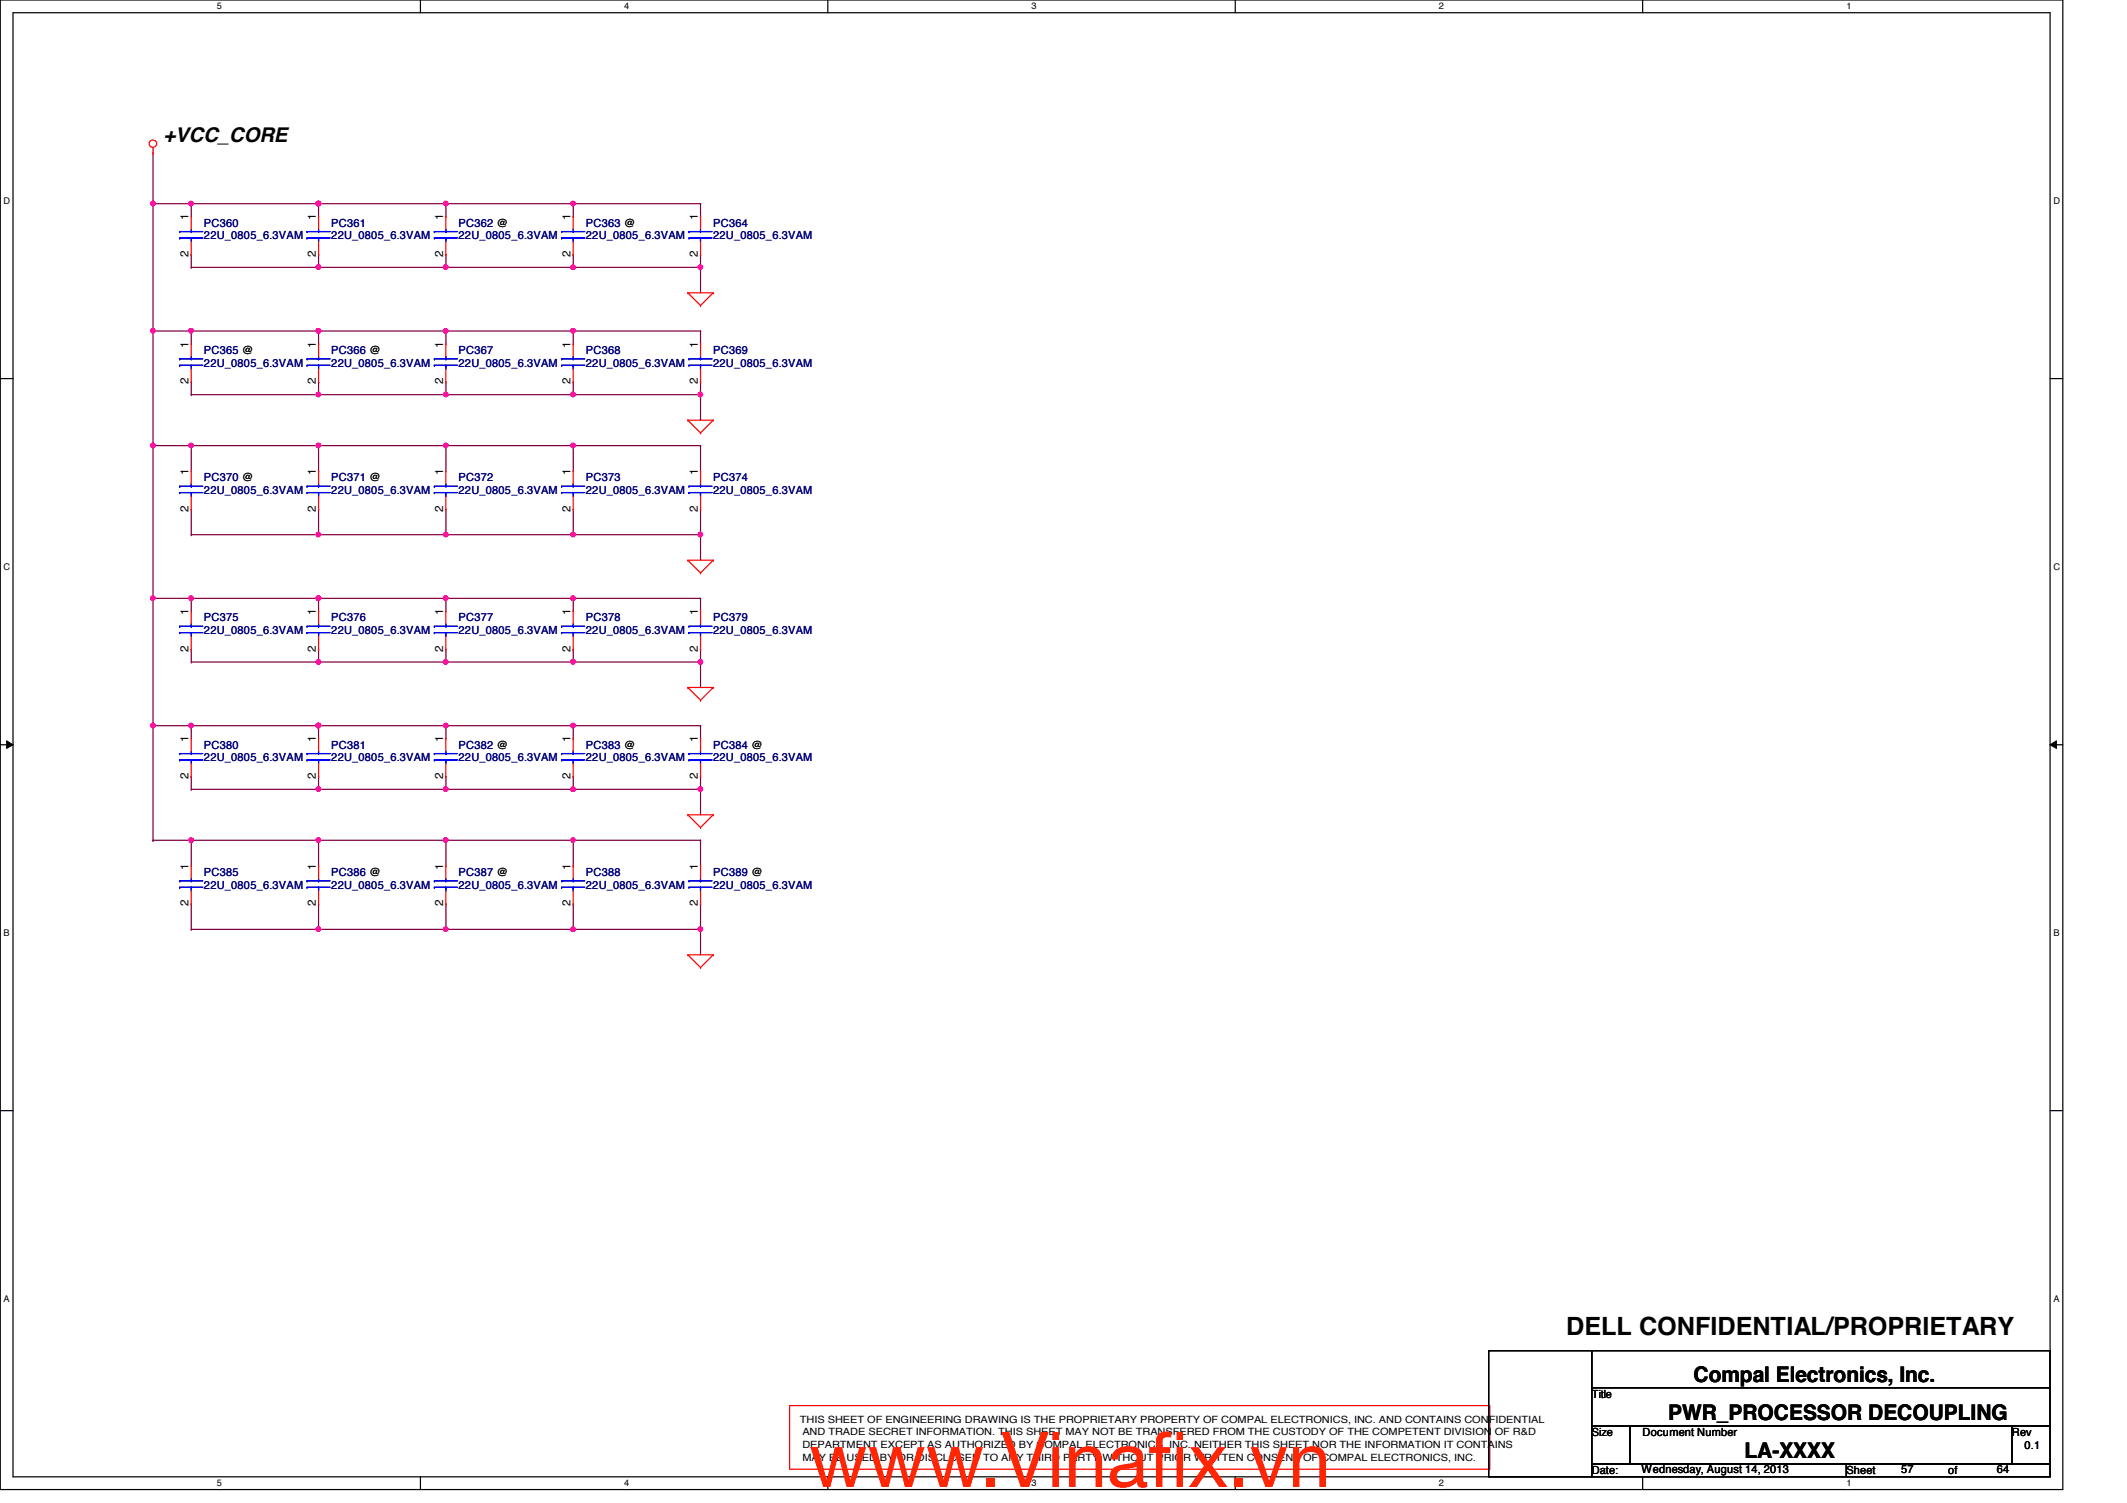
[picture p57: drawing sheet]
<svg xmlns="http://www.w3.org/2000/svg" width="297mm" height="210mm" viewBox="0 0 297 210" stroke-linecap="round" stroke-linejoin="round" font-family="sans-serif">
<defs><g id="words">
<g font-size="10.6" fill="#ff2600">
<text x="113" y="207.7">www.Vinaf</text>
<text x="160.4" y="207.7">ix.vn</text>
</g>
<text font-size="3.5" x="218.7" y="186.4">DELL CONFIDENTIAL/PROPRIETARY</text>
<g font-size="3">
<text x="236.5" y="193">Compal Electronics, Inc.</text>
<text x="233" y="198.3">PWR_PROCESSOR DECOUPLING</text>
<text x="243.6" y="203.7">LA-XXXX</text>
</g>
<text font-size="2.8" x="22.8" y="19.8">+VCC_CORE</text>
<g font-size="1.6">
<text x="26.3" y="35.9" transform="rotate(-90 26.3 35.9)">2</text>
<text x="26.3" y="30.8" transform="rotate(-90 26.3 30.8)">1</text>
<text x="44.1" y="35.9" transform="rotate(-90 44.1 35.9)">2</text>
<text x="44.1" y="30.8" transform="rotate(-90 44.1 30.8)">1</text>
<text x="61.9" y="35.9" transform="rotate(-90 61.9 35.9)">2</text>
<text x="61.9" y="30.8" transform="rotate(-90 61.9 30.8)">1</text>
<text x="79.7" y="35.9" transform="rotate(-90 79.7 35.9)">2</text>
<text x="79.7" y="30.8" transform="rotate(-90 79.7 30.8)">1</text>
<text x="97.4" y="35.9" transform="rotate(-90 97.4 35.9)">2</text>
<text x="97.4" y="30.8" transform="rotate(-90 97.4 30.8)">1</text>
<text x="26.3" y="53.7" transform="rotate(-90 26.3 53.7)">2</text>
<text x="26.3" y="48.6" transform="rotate(-90 26.3 48.6)">1</text>
<text x="44.1" y="53.7" transform="rotate(-90 44.1 53.7)">2</text>
<text x="44.1" y="48.6" transform="rotate(-90 44.1 48.6)">1</text>
<text x="61.9" y="53.7" transform="rotate(-90 61.9 53.7)">2</text>
<text x="61.9" y="48.6" transform="rotate(-90 61.9 48.6)">1</text>
<text x="79.7" y="53.7" transform="rotate(-90 79.7 53.7)">2</text>
<text x="79.7" y="48.6" transform="rotate(-90 79.7 48.6)">1</text>
<text x="97.4" y="53.7" transform="rotate(-90 97.4 53.7)">2</text>
<text x="97.4" y="48.6" transform="rotate(-90 97.4 48.6)">1</text>
<text x="26.3" y="71.5" transform="rotate(-90 26.3 71.5)">2</text>
<text x="26.3" y="66.3" transform="rotate(-90 26.3 66.3)">1</text>
<text x="44.1" y="71.5" transform="rotate(-90 44.1 71.5)">2</text>
<text x="44.1" y="66.3" transform="rotate(-90 44.1 66.3)">1</text>
<text x="61.9" y="71.5" transform="rotate(-90 61.9 71.5)">2</text>
<text x="61.9" y="66.3" transform="rotate(-90 61.9 66.3)">1</text>
<text x="79.7" y="71.5" transform="rotate(-90 79.7 71.5)">2</text>
<text x="79.7" y="66.3" transform="rotate(-90 79.7 66.3)">1</text>
<text x="97.4" y="71.5" transform="rotate(-90 97.4 71.5)">2</text>
<text x="97.4" y="66.3" transform="rotate(-90 97.4 66.3)">1</text>
<text x="26.3" y="85.9" transform="rotate(-90 26.3 85.9)">1</text>
<text x="44.1" y="85.9" transform="rotate(-90 44.1 85.9)">1</text>
<text x="61.9" y="85.9" transform="rotate(-90 61.9 85.9)">1</text>
<text x="79.7" y="85.9" transform="rotate(-90 79.7 85.9)">1</text>
<text x="97.4" y="85.9" transform="rotate(-90 97.4 85.9)">1</text>
<text x="26.3" y="91" transform="rotate(-90 26.3 91)">2</text>
<text x="44.1" y="91" transform="rotate(-90 44.1 91)">2</text>
<text x="61.9" y="91" transform="rotate(-90 61.9 91)">2</text>
<text x="79.7" y="91" transform="rotate(-90 79.7 91)">2</text>
<text x="97.4" y="91" transform="rotate(-90 97.4 91)">2</text>
<text x="26.3" y="103.7" transform="rotate(-90 26.3 103.7)">1</text>
<text x="44.1" y="103.7" transform="rotate(-90 44.1 103.7)">1</text>
<text x="61.9" y="103.7" transform="rotate(-90 61.9 103.7)">1</text>
<text x="79.7" y="103.7" transform="rotate(-90 79.7 103.7)">1</text>
<text x="97.4" y="103.7" transform="rotate(-90 97.4 103.7)">1</text>
<text x="26.3" y="108.8" transform="rotate(-90 26.3 108.8)">2</text>
<text x="44.1" y="108.8" transform="rotate(-90 44.1 108.8)">2</text>
<text x="61.9" y="108.8" transform="rotate(-90 61.9 108.8)">2</text>
<text x="79.7" y="108.8" transform="rotate(-90 79.7 108.8)">2</text>
<text x="97.4" y="108.8" transform="rotate(-90 97.4 108.8)">2</text>
<text x="26.3" y="121.5" transform="rotate(-90 26.3 121.5)">1</text>
<text x="44.1" y="121.5" transform="rotate(-90 44.1 121.5)">1</text>
<text x="61.9" y="121.5" transform="rotate(-90 61.9 121.5)">1</text>
<text x="79.7" y="121.5" transform="rotate(-90 79.7 121.5)">1</text>
<text x="97.4" y="121.5" transform="rotate(-90 97.4 121.5)">1</text>
<text x="26.3" y="126.6" transform="rotate(-90 26.3 126.6)">2</text>
<text x="44.1" y="126.6" transform="rotate(-90 44.1 126.6)">2</text>
<text x="61.9" y="126.6" transform="rotate(-90 61.9 126.6)">2</text>
<text x="79.7" y="126.6" transform="rotate(-90 79.7 126.6)">2</text>
<text x="97.4" y="126.6" transform="rotate(-90 97.4 126.6)">2</text>
<text x="222.3" y="195.2">Title</text>
<text x="222.3" y="200.6">Size</text>
<text x="229.4" y="200.6">Document Number</text>
<text x="281" y="200.6">Rev</text>
<text x="282.7" y="202.4">0.1</text>
<text x="222.3" y="205.9">Date:</text>
<text x="229.2" y="205.7">Wednesday, August 14, 2013</text>
<text x="257.8" y="205.9">Sheet</text>
<text x="265.5" y="205.7">57</text>
<text x="272.1" y="205.9">of</text>
<text x="278.8" y="205.7">64</text>
</g>
<g font-size="1.6" fill="#000080">
<text x="28.5" y="31.7">PC360</text>
<text x="28.5" y="33.4">22U_0805_6.3VAM</text>
<text x="46.3" y="31.7">PC361</text>
<text x="46.3" y="33.4">22U_0805_6.3VAM</text>
<text x="64" y="31.7">PC362 @</text>
<text x="64" y="33.4">22U_0805_6.3VAM</text>
<text x="81.8" y="31.7">PC363 @</text>
<text x="81.8" y="33.4">22U_0805_6.3VAM</text>
<text x="99.6" y="31.7">PC364</text>
<text x="99.6" y="33.4">22U_0805_6.3VAM</text>
<text x="28.5" y="49.4">PC365 @</text>
<text x="28.5" y="51.2">22U_0805_6.3VAM</text>
<text x="46.3" y="49.4">PC366 @</text>
<text x="46.3" y="51.2">22U_0805_6.3VAM</text>
<text x="64" y="49.4">PC367</text>
<text x="64" y="51.2">22U_0805_6.3VAM</text>
<text x="81.8" y="49.4">PC368</text>
<text x="81.8" y="51.2">22U_0805_6.3VAM</text>
<text x="99.6" y="49.4">PC369</text>
<text x="99.6" y="51.2">22U_0805_6.3VAM</text>
<text x="28.5" y="67.2">PC370 @</text>
<text x="28.5" y="69">22U_0805_6.3VAM</text>
<text x="46.3" y="67.2">PC371 @</text>
<text x="46.3" y="69">22U_0805_6.3VAM</text>
<text x="64" y="67.2">PC372</text>
<text x="64" y="69">22U_0805_6.3VAM</text>
<text x="81.8" y="67.2">PC373</text>
<text x="81.8" y="69">22U_0805_6.3VAM</text>
<text x="99.6" y="67.2">PC374</text>
<text x="99.6" y="69">22U_0805_6.3VAM</text>
<text x="28.5" y="86.8">PC375</text>
<text x="28.5" y="88.6">22U_0805_6.3VAM</text>
<text x="46.3" y="86.8">PC376</text>
<text x="46.3" y="88.6">22U_0805_6.3VAM</text>
<text x="64" y="86.8">PC377</text>
<text x="64" y="88.6">22U_0805_6.3VAM</text>
<text x="81.8" y="86.8">PC378</text>
<text x="81.8" y="88.6">22U_0805_6.3VAM</text>
<text x="99.6" y="86.8">PC379</text>
<text x="99.6" y="88.6">22U_0805_6.3VAM</text>
<text x="28.5" y="104.6">PC380</text>
<text x="28.5" y="106.3">22U_0805_6.3VAM</text>
<text x="46.3" y="104.6">PC381</text>
<text x="46.3" y="106.3">22U_0805_6.3VAM</text>
<text x="64" y="104.6">PC382 @</text>
<text x="64" y="106.3">22U_0805_6.3VAM</text>
<text x="81.8" y="104.6">PC383 @</text>
<text x="81.8" y="106.3">22U_0805_6.3VAM</text>
<text x="99.6" y="104.6">PC384 @</text>
<text x="99.6" y="106.3">22U_0805_6.3VAM</text>
<text x="28.5" y="122.3">PC385</text>
<text x="28.5" y="124.1">22U_0805_6.3VAM</text>
<text x="46.3" y="122.3">PC386 @</text>
<text x="46.3" y="124.1">22U_0805_6.3VAM</text>
<text x="64" y="122.3">PC387 @</text>
<text x="64" y="124.1">22U_0805_6.3VAM</text>
<text x="81.8" y="122.3">PC388</text>
<text x="81.8" y="124.1">22U_0805_6.3VAM</text>
<text x="99.6" y="122.3">PC389 @</text>
<text x="99.6" y="124.1">22U_0805_6.3VAM</text>
</g>
<g font-size="1.4">
<text x="111.7" y="198.7">THIS SHEET OF ENGINEERING DRAWING IS THE PROPRIETARY PROPERTY OF COMPAL ELECTRONICS, INC. AND CONTAINS CONFIDENTIAL</text>
<text x="112.1" y="200.4">AND TRADE SECRET INFORMATION. THIS SHEET MAY NOT BE TRANSFERED FROM THE CUSTODY OF THE COMPETENT DIVISION OF R&amp;D</text>
<text x="112.1" y="202.2">DEPARTMENT EXCEPT AS AUTHORIZED BY COMPAL ELECTRONICS, INC. NEITHER THIS SHEET NOR THE INFORMATION IT CONTAINS</text>
<text x="112.1" y="204">MAY BE USED BY OR DISCLOSED TO ANY THIRD PARTY WITHOUT PRIOR WRITTEN CONSENT OF COMPAL ELECTRONICS, INC.</text>
</g>
<g font-size="1.3">
<text x="30.3" y="1.3">5</text>
<text x="87.2" y="1.3">4</text>
<text x="144.1" y="1.3">3</text>
<text x="201" y="1.3">2</text>
<text x="257.8" y="1.3">1</text>
<text x=".5" y="28.4">D</text>
<text x="286.8" y="28.4">D</text>
<text x=".5" y="79.5">C</text>
<text x="286.8" y="79.5">C</text>
<text x=".5" y="130.7">B</text>
<text x="286.8" y="130.7">B</text>
<text x=".5" y="181.8">A</text>
<text x="286.8" y="181.8">A</text>
<text x="30.3" y="207.6">5</text>
<text x="87.2" y="207.6">4</text>
<text x="144.1" y="207.6">3</text>
<text x="201" y="207.6">2</text>
<text x="257.8" y="207.6">1</text>
</g>
</g></defs>
<path d="M0 0h288.1v208h-288.1zM1.8 1.8h284.5v204.4h-284.5z" fill="none" stroke="#000" stroke-width=".17"/>
<g fill="#fff">
<path d="M30.3 .2h.6v1.4h-.6z"/>
<path d="M30.3 206.4h.6v1.4h-.6z"/>
</g>
<path d="M58.7 0v1.8M58.7 206.2v1.8" fill="none" stroke="#000" stroke-width=".17"/>
<g fill="#fff">
<path d="M87.2 .2h.6v1.4h-.6z"/>
<path d="M87.2 206.4h.6v1.4h-.6z"/>
</g>
<path d="M115.6 0v1.8M115.6 206.2v1.8" fill="none" stroke="#000" stroke-width=".17"/>
<g fill="#fff">
<path d="M144.1 .2h.6v1.4h-.6z"/>
<path d="M144.1 206.4h.6v1.4h-.6z"/>
</g>
<path d="M172.5 0v1.8M172.5 206.2v1.8" fill="none" stroke="#000" stroke-width=".17"/>
<g fill="#fff">
<path d="M201 .2h.6v1.4h-.6z"/>
<path d="M201 206.4h.6v1.4h-.6z"/>
</g>
<path d="M229.4 0v1.8M229.4 206.2v1.8" fill="none" stroke="#000" stroke-width=".17"/>
<g fill="#fff">
<path d="M257.8 .2h.7v1.4h-.7z"/>
<path d="M257.8 206.4h.7v1.4h-.7z"/>
<path d="M.5 27.3h.9v1.4h-.9z"/>
<path d="M286.8 27.3h.9v1.4h-.9z"/>
<path d="M.5 78.4h.9v1.4h-.9z"/>
<path d="M286.8 78.4h.9v1.4h-.9z"/>
</g>
<path d="M0 52.9h1.8M286.3 52.9h1.8" fill="none" stroke="#000" stroke-width=".17"/>
<g fill="#fff">
<path d="M.5 129.5h.8v1.4h-.8z"/>
<path d="M286.8 129.5h.8v1.4h-.8z"/>
</g>
<path d="M0 104h1.8M286.3 104h1.8" fill="none" stroke="#000" stroke-width=".17"/>
<path d="M.9 103.5l.9 .5-.9 .5zM286.3 104l.9-.5v1z" fill="#000"/>
<path d="M.9 103.5l.9 .5-.9 .5zM286.3 104l.9-.5v1z" fill="none" stroke="#000" stroke-width=".14"/>
<g fill="#fff">
<path d="M.5 180.6h.8v1.4h-.8z"/>
<path d="M286.8 180.6h.8v1.4h-.8z"/>
</g>
<path d="M0 155.1h1.8M286.3 155.1h1.8" fill="none" stroke="#000" stroke-width=".17"/>
<path d="M110.3 196.3h97.8v8.9h-97.8z" fill="none" stroke="#f00" stroke-width=".17"/>
<path d="M80 55.1h.1M80 55.1h17.8" fill="none" stroke="#800040" stroke-width=".17"/>
<circle cx="97.8" cy="55.1" r=".32" fill="#f0f"/>
<circle cx="97.8" cy="55.1" r=".32" fill="none" stroke="#f0f" stroke-width=".17"/>
<circle cx="80" cy="55.1" r=".32" fill="#f0f"/>
<circle cx="80" cy="55.1" r=".32" fill="none" stroke="#f0f" stroke-width=".17"/>
<path d="M80 37.3h.1M80 37.3h17.8" fill="none" stroke="#800040" stroke-width=".17"/>
<circle cx="97.8" cy="37.3" r=".32" fill="#f0f"/>
<circle cx="97.8" cy="37.3" r=".32" fill="none" stroke="#f0f" stroke-width=".17"/>
<circle cx="80" cy="37.3" r=".32" fill="#f0f"/>
<circle cx="80" cy="37.3" r=".32" fill="none" stroke="#f0f" stroke-width=".17"/>
<path d="M44.5 35.6h.1M44.5 35.6v1.7M62.3 35.6h.1M62.3 28.4h.1M62.3 35.6v1.7M62.3 28.4h17.7M80 35.6h.1M80 35.6v1.7M97.8 35.6h.1M97.8 35.6v1.7" fill="none" stroke="#800040" stroke-width=".17"/>
<circle cx="62.2" cy="28.4" r=".32" fill="#f0f"/>
<circle cx="62.2" cy="28.4" r=".32" fill="none" stroke="#f0f" stroke-width=".17"/>
<path d="M44.5 46.2h.1M44.5 46.2v1.8M44.5 46.2h17.8M97.8 55.1h.1M97.8 55.1v3.6" fill="none" stroke="#800040" stroke-width=".17"/>
<circle cx="62.2" cy="46.2" r=".32" fill="#f0f"/>
<circle cx="62.2" cy="46.2" r=".32" fill="none" stroke="#f0f" stroke-width=".17"/>
<circle cx="44.5" cy="46.2" r=".32" fill="#f0f"/>
<circle cx="44.5" cy="46.2" r=".32" fill="none" stroke="#f0f" stroke-width=".17"/>
<path d="M26.7 53.3h.1M26.7 46.2h.1M26.7 53.3v1.8M26.7 46.2h17.8M62.3 46.2h.1M62.3 46.2v1.8" fill="none" stroke="#800040" stroke-width=".17"/>
<circle cx="44.5" cy="46.2" r=".32" fill="#f0f"/>
<circle cx="44.5" cy="46.2" r=".32" fill="none" stroke="#f0f" stroke-width=".17"/>
<circle cx="26.7" cy="46.2" r=".32" fill="#f0f"/>
<circle cx="26.7" cy="46.2" r=".32" fill="none" stroke="#f0f" stroke-width=".17"/>
<g fill="none" stroke="#800040" stroke-width=".17">
<path d="M21.4 28.4h.1M21.4 28.4v17.8M97.8 37.3h.1M97.8 37.3v3.6M21.4 46.2h.1M21.4 46.2h5.3M26.7 46.2h.1M26.7 55.1h.1M26.7 46.2v1.8M44.5 53.3h.1M44.5 53.3v1.8h-17.8M62.3 53.3h.1"/>
<path d="M62.3 53.3v1.8M26.7 62.2h.1M26.7 62.2h17.8M44.5 71.1h.1M44.5 71.1v3.6"/>
</g>
<circle cx="44.5" cy="62.2" r=".32" fill="#f0f"/>
<circle cx="44.5" cy="62.2" r=".32" fill="none" stroke="#f0f" stroke-width=".17"/>
<circle cx="26.7" cy="62.2" r=".32" fill="#f0f"/>
<circle cx="26.7" cy="62.2" r=".32" fill="none" stroke="#f0f" stroke-width=".17"/>
<path d="M97.8 46.2h.1M97.8 46.2v1.8M21.4 62.2h.1M21.4 62.2v21.4" fill="none" stroke="#800040" stroke-width=".17"/>
<circle cx="21.4" cy="83.5" r=".32" fill="#f0f"/>
<circle cx="21.4" cy="83.5" r=".32" fill="none" stroke="#f0f" stroke-width=".17"/>
<circle cx="21.4" cy="62.2" r=".32" fill="#f0f"/>
<circle cx="21.4" cy="62.2" r=".32" fill="none" stroke="#f0f" stroke-width=".17"/>
<path d="M44.5 55.1h.1M44.5 55.1h17.8M62.3 46.2h.1M62.3 46.2h17.7" fill="none" stroke="#800040" stroke-width=".17"/>
<circle cx="44.5" cy="55.1" r=".32" fill="#f0f"/>
<circle cx="44.5" cy="55.1" r=".32" fill="none" stroke="#f0f" stroke-width=".17"/>
<path d="M62.3 55.1h.1M62.3 55.1h17.7" fill="none" stroke="#800040" stroke-width=".17"/>
<circle cx="62.2" cy="55.1" r=".32" fill="#f0f"/>
<circle cx="62.2" cy="55.1" r=".32" fill="none" stroke="#f0f" stroke-width=".17"/>
<path d="M80 46.2h.1M80 46.2v1.8M80 46.2h17.8" fill="none" stroke="#800040" stroke-width=".17"/>
<circle cx="80" cy="46.2" r=".32" fill="#f0f"/>
<circle cx="80" cy="46.2" r=".32" fill="none" stroke="#f0f" stroke-width=".17"/>
<path d="M21.4 21.3h.1M21.4 21.3v7.1M80 53.3h.1M80 53.3v1.8M97.8 53.3h.1M97.8 53.3v1.8M26.7 71.1h.1M26.7 71.1v3.6M97.8 74.7h.1M97.8 74.7v3.5" fill="none" stroke="#800040" stroke-width=".17"/>
<circle cx="97.8" cy="74.6" r=".32" fill="#f0f"/>
<circle cx="97.8" cy="74.6" r=".32" fill="none" stroke="#f0f" stroke-width=".17"/>
<path d="M26.7 35.6h.1M26.7 28.4h.1M26.7 28.4v1.8M26.7 35.6v1.7M21.4 46.2h.1M21.4 46.2v16M21.4 62.2h.1M21.4 62.2h5.3" fill="none" stroke="#800040" stroke-width=".17"/>
<circle cx="21.4" cy="46.2" r=".32" fill="#f0f"/>
<circle cx="21.4" cy="46.2" r=".32" fill="none" stroke="#f0f" stroke-width=".17"/>
<path d="M21.4 28.4h.1M21.4 28.4h5.3" fill="none" stroke="#800040" stroke-width=".17"/>
<circle cx="21.4" cy="28.4" r=".32" fill="#f0f"/>
<circle cx="21.4" cy="28.4" r=".32" fill="none" stroke="#f0f" stroke-width=".17"/>
<path d="M44.5 37.3h.1M44.5 37.3h17.8M80 28.4h.1M80 28.4v1.8" fill="none" stroke="#800040" stroke-width=".17"/>
<circle cx="44.5" cy="37.3" r=".32" fill="#f0f"/>
<circle cx="44.5" cy="37.3" r=".32" fill="none" stroke="#f0f" stroke-width=".17"/>
<path d="M26.7 37.3h.1M26.7 37.3h17.8M80 28.4h.1M80 28.4h17.8M97.8 28.4h.1M97.8 28.4v1.8" fill="none" stroke="#800040" stroke-width=".17"/>
<circle cx="80" cy="28.4" r=".32" fill="#f0f"/>
<circle cx="80" cy="28.4" r=".32" fill="none" stroke="#f0f" stroke-width=".17"/>
<path d="M44.5 28.4h.1M44.5 28.4h17.8" fill="none" stroke="#800040" stroke-width=".17"/>
<circle cx="44.5" cy="28.4" r=".32" fill="#f0f"/>
<circle cx="44.5" cy="28.4" r=".32" fill="none" stroke="#f0f" stroke-width=".17"/>
<path d="M62.3 37.3h.1M62.3 37.3h17.7" fill="none" stroke="#800040" stroke-width=".17"/>
<circle cx="62.2" cy="37.3" r=".32" fill="#f0f"/>
<circle cx="62.2" cy="37.3" r=".32" fill="none" stroke="#f0f" stroke-width=".17"/>
<path d="M26.7 28.4h.1M26.7 28.4h17.8M62.3 28.4h.1M62.3 28.4v1.8" fill="none" stroke="#800040" stroke-width=".17"/>
<circle cx="44.5" cy="28.4" r=".32" fill="#f0f"/>
<circle cx="44.5" cy="28.4" r=".32" fill="none" stroke="#f0f" stroke-width=".17"/>
<circle cx="26.7" cy="28.4" r=".32" fill="#f0f"/>
<circle cx="26.7" cy="28.4" r=".32" fill="none" stroke="#f0f" stroke-width=".17"/>
<path d="M44.5 28.4h.1M44.5 28.4v1.8M44.5 62.2h.1M44.5 62.2h17.8" fill="none" stroke="#800040" stroke-width=".17"/>
<circle cx="62.2" cy="62.2" r=".32" fill="#f0f"/>
<circle cx="62.2" cy="62.2" r=".32" fill="none" stroke="#f0f" stroke-width=".17"/>
<path d="M62.3 71.1h.1M62.3 74.7h.1M62.3 71.1v3.6M62.3 74.7h17.7M80 62.2h.1M80 62.2h17.8" fill="none" stroke="#800040" stroke-width=".17"/>
<circle cx="62.2" cy="74.6" r=".32" fill="#f0f"/>
<circle cx="62.2" cy="74.6" r=".32" fill="none" stroke="#f0f" stroke-width=".17"/>
<path d="M80 71.1h.1M80 74.7h.1M80 71.1v3.6M80 74.7h17.8" fill="none" stroke="#800040" stroke-width=".17"/>
<circle cx="80" cy="74.6" r=".32" fill="#f0f"/>
<circle cx="80" cy="74.6" r=".32" fill="none" stroke="#f0f" stroke-width=".17"/>
<path d="M26.7 74.7h.1M26.7 74.7h35.6M44.5 74.7h.1" fill="none" stroke="#800040" stroke-width=".17"/>
<circle cx="44.5" cy="74.6" r=".32" fill="#f0f"/>
<circle cx="44.5" cy="74.6" r=".32" fill="none" stroke="#f0f" stroke-width=".17"/>
<path d="M62.3 62.2h.1M62.3 62.2h17.7M97.8 71.1h.1M97.8 71.1v3.6" fill="none" stroke="#800040" stroke-width=".17"/>
<circle cx="80" cy="62.2" r=".32" fill="#f0f"/>
<circle cx="80" cy="62.2" r=".32" fill="none" stroke="#f0f" stroke-width=".17"/>
<path d="M26.7 62.2h.1M26.7 62.2v3.6M44.5 62.2h.1M44.5 62.2v3.6M62.3 62.2h.1M62.3 62.2v3.6M80 62.2h.1M80 62.2v3.6M97.8 62.2h.1M97.8 62.2v3.6M80 110.2h.1M80 110.2h17.8" fill="none" stroke="#800040" stroke-width=".17"/>
<circle cx="97.8" cy="110.2" r=".32" fill="#f0f"/>
<circle cx="97.8" cy="110.2" r=".32" fill="none" stroke="#f0f" stroke-width=".17"/>
<circle cx="80" cy="110.2" r=".32" fill="#f0f"/>
<circle cx="80" cy="110.2" r=".32" fill="none" stroke="#f0f" stroke-width=".17"/>
<path d="M80 92.5h.1M80 92.5h17.8" fill="none" stroke="#800040" stroke-width=".17"/>
<circle cx="97.8" cy="92.4" r=".32" fill="#f0f"/>
<circle cx="97.8" cy="92.4" r=".32" fill="none" stroke="#f0f" stroke-width=".17"/>
<circle cx="80" cy="92.4" r=".32" fill="#f0f"/>
<circle cx="80" cy="92.4" r=".32" fill="none" stroke="#f0f" stroke-width=".17"/>
<path d="M44.5 90.7h.1M44.5 90.7v1.8M62.3 90.7h.1M62.3 83.6h.1M62.3 90.7v1.8M62.3 83.6h17.7M80 90.7h.1M80 90.7v1.8M97.8 90.7h.1M97.8 90.7v1.8" fill="none" stroke="#800040" stroke-width=".17"/>
<circle cx="62.2" cy="83.5" r=".32" fill="#f0f"/>
<circle cx="62.2" cy="83.5" r=".32" fill="none" stroke="#f0f" stroke-width=".17"/>
<path d="M44.5 101.3h.1M44.5 101.3v1.8M44.5 101.3h17.8M97.8 110.2h.1M97.8 110.2v3.6" fill="none" stroke="#800040" stroke-width=".17"/>
<circle cx="62.2" cy="101.3" r=".32" fill="#f0f"/>
<circle cx="62.2" cy="101.3" r=".32" fill="none" stroke="#f0f" stroke-width=".17"/>
<circle cx="44.5" cy="101.3" r=".32" fill="#f0f"/>
<circle cx="44.5" cy="101.3" r=".32" fill="none" stroke="#f0f" stroke-width=".17"/>
<path d="M26.7 108.5h.1M26.7 101.3h.1M26.7 108.5v1.7M26.7 101.3h17.8M62.3 101.3h.1M62.3 101.3v1.8" fill="none" stroke="#800040" stroke-width=".17"/>
<circle cx="44.5" cy="101.3" r=".32" fill="#f0f"/>
<circle cx="44.5" cy="101.3" r=".32" fill="none" stroke="#f0f" stroke-width=".17"/>
<circle cx="26.7" cy="101.3" r=".32" fill="#f0f"/>
<circle cx="26.7" cy="101.3" r=".32" fill="none" stroke="#f0f" stroke-width=".17"/>
<g fill="none" stroke="#800040" stroke-width=".17">
<path d="M97.8 92.5h.1M97.8 92.5v3.5M21.4 101.3h.1M21.4 101.3h5.3M26.7 101.3h.1M26.7 110.2h.1M26.7 117.3h.1M26.7 101.3v1.8M26.7 117.3h17.8M44.5 108.5h.1M44.5 108.5v1.7h-17.8M62.3 117.3h.1"/>
<path d="M62.3 108.5h.1M62.3 108.5v1.7M62.3 117.3v3.6M44.5 126.2h.1M44.5 126.2v3.6"/>
</g>
<circle cx="44.5" cy="117.3" r=".32" fill="#f0f"/>
<circle cx="44.5" cy="117.3" r=".32" fill="none" stroke="#f0f" stroke-width=".17"/>
<circle cx="26.7" cy="117.3" r=".32" fill="#f0f"/>
<circle cx="26.7" cy="117.3" r=".32" fill="none" stroke="#f0f" stroke-width=".17"/>
<path d="M44.5 110.2h.1M44.5 110.2h17.8M62.3 101.3h.1M62.3 101.3h17.7M97.8 101.3h.1M97.8 101.3v1.8" fill="none" stroke="#800040" stroke-width=".17"/>
<circle cx="44.5" cy="110.2" r=".32" fill="#f0f"/>
<circle cx="44.5" cy="110.2" r=".32" fill="none" stroke="#f0f" stroke-width=".17"/>
<path d="M62.3 110.2h.1M62.3 110.2h17.7" fill="none" stroke="#800040" stroke-width=".17"/>
<circle cx="62.2" cy="110.2" r=".32" fill="#f0f"/>
<circle cx="62.2" cy="110.2" r=".32" fill="none" stroke="#f0f" stroke-width=".17"/>
<path d="M80 101.3h.1M80 101.3v1.8M80 101.3h17.8" fill="none" stroke="#800040" stroke-width=".17"/>
<circle cx="80" cy="101.3" r=".32" fill="#f0f"/>
<circle cx="80" cy="101.3" r=".32" fill="none" stroke="#f0f" stroke-width=".17"/>
<path d="M80 108.5h.1M80 108.5v1.7M97.8 108.5h.1M97.8 108.5v1.7M26.7 126.2h.1M26.7 126.2v3.6M97.8 129.8h.1M97.8 129.8v3.5" fill="none" stroke="#800040" stroke-width=".17"/>
<circle cx="97.8" cy="129.8" r=".32" fill="#f0f"/>
<circle cx="97.8" cy="129.8" r=".32" fill="none" stroke="#f0f" stroke-width=".17"/>
<path d="M21.4 83.6h.1M21.4 83.6h5.3M26.7 90.7h.1M26.7 83.6h.1M26.7 83.6v1.7M26.7 90.7v1.8M44.5 92.5h.1M44.5 92.5h17.8M80 83.6h.1M80 83.6v1.7M21.4 117.3h.1M21.4 117.3h5.3" fill="none" stroke="#800040" stroke-width=".17"/>
<circle cx="44.5" cy="92.4" r=".32" fill="#f0f"/>
<circle cx="44.5" cy="92.4" r=".32" fill="none" stroke="#f0f" stroke-width=".17"/>
<path d="M26.7 92.5h.1M26.7 92.5h17.8M80 83.6h.1M80 83.6h17.8M97.8 83.6h.1M97.8 83.6v1.7" fill="none" stroke="#800040" stroke-width=".17"/>
<circle cx="80" cy="83.5" r=".32" fill="#f0f"/>
<circle cx="80" cy="83.5" r=".32" fill="none" stroke="#f0f" stroke-width=".17"/>
<path d="M44.5 83.6h.1M44.5 83.6h17.8" fill="none" stroke="#800040" stroke-width=".17"/>
<circle cx="44.5" cy="83.5" r=".32" fill="#f0f"/>
<circle cx="44.5" cy="83.5" r=".32" fill="none" stroke="#f0f" stroke-width=".17"/>
<path d="M62.3 92.5h.1M62.3 92.5h17.7" fill="none" stroke="#800040" stroke-width=".17"/>
<circle cx="62.2" cy="92.4" r=".32" fill="#f0f"/>
<circle cx="62.2" cy="92.4" r=".32" fill="none" stroke="#f0f" stroke-width=".17"/>
<path d="M26.7 83.6h.1M26.7 83.6h17.8M62.3 83.6h.1M62.3 83.6v1.7" fill="none" stroke="#800040" stroke-width=".17"/>
<circle cx="44.5" cy="83.5" r=".32" fill="#f0f"/>
<circle cx="44.5" cy="83.5" r=".32" fill="none" stroke="#f0f" stroke-width=".17"/>
<circle cx="26.7" cy="83.5" r=".32" fill="#f0f"/>
<circle cx="26.7" cy="83.5" r=".32" fill="none" stroke="#f0f" stroke-width=".17"/>
<path d="M44.5 83.6h.1M44.5 83.6v1.7M26.7 117.3h.1M26.7 117.3v3.6M44.5 117.3h.1M44.5 117.3v3.6M44.5 117.3h17.8" fill="none" stroke="#800040" stroke-width=".17"/>
<circle cx="62.2" cy="117.3" r=".32" fill="#f0f"/>
<circle cx="62.2" cy="117.3" r=".32" fill="none" stroke="#f0f" stroke-width=".17"/>
<path d="M80 117.3h.1M80 117.3h17.8M62.3 126.2h.1M62.3 129.8h.1M62.3 126.2v3.6M62.3 129.8h17.7" fill="none" stroke="#800040" stroke-width=".17"/>
<circle cx="62.2" cy="129.8" r=".32" fill="#f0f"/>
<circle cx="62.2" cy="129.8" r=".32" fill="none" stroke="#f0f" stroke-width=".17"/>
<path d="M80 126.2h.1M80 129.8h.1M80 126.2v3.6M80 129.8h17.8" fill="none" stroke="#800040" stroke-width=".17"/>
<circle cx="80" cy="129.8" r=".32" fill="#f0f"/>
<circle cx="80" cy="129.8" r=".32" fill="none" stroke="#f0f" stroke-width=".17"/>
<path d="M26.7 129.8h.1M26.7 129.8h35.6M44.5 129.8h.1" fill="none" stroke="#800040" stroke-width=".17"/>
<circle cx="44.5" cy="129.8" r=".32" fill="#f0f"/>
<circle cx="44.5" cy="129.8" r=".32" fill="none" stroke="#f0f" stroke-width=".17"/>
<path d="M62.3 117.3h.1M62.3 117.3h17.7M97.8 126.2h.1M97.8 126.2v3.6" fill="none" stroke="#800040" stroke-width=".17"/>
<circle cx="80" cy="117.3" r=".32" fill="#f0f"/>
<circle cx="80" cy="117.3" r=".32" fill="none" stroke="#f0f" stroke-width=".17"/>
<path d="M21.4 83.6v33.7M21.4 117.3h.1M21.4 101.3h.1M80 117.3h.1M80 117.3v3.6M97.8 117.3h.1M97.8 117.3v3.6" fill="none" stroke="#800040" stroke-width=".17"/>
<circle cx="21.4" cy="101.3" r=".32" fill="#f0f"/>
<circle cx="21.4" cy="101.3" r=".32" fill="none" stroke="#f0f" stroke-width=".17"/>
<g fill="none" stroke="#f00" stroke-width=".17">
<path d="M21.4 21.3h.1M21.4 20.6v.7M26.7 30.2h.1M26.7 35.6h.1M26.7 30.2v1.8M26.7 33.8v1.8M44.5 30.2h.1M44.5 35.6h.1M44.5 30.2v1.8M44.5 33.8v1.8M62.3 30.2h.1M62.3 35.6h.1"/>
<path d="M62.3 30.2v1.8M62.3 33.8v1.8M80 30.2h.1M80 35.6h.1M80 30.2v1.8M80 33.8v1.8M97.8 30.2h.1M97.8 35.6h.1M97.8 30.2v1.8M97.8 33.8v1.8M26.7 48h.1M26.7 53.3h.1"/>
<path d="M26.7 48v1.8M26.7 51.6v1.7M44.5 48h.1M44.5 53.3h.1M44.5 48v1.8M44.5 51.6v1.7M62.3 48h.1M62.3 53.3h.1M62.3 48v1.8M62.3 51.6v1.7M80 48h.1M80 53.3h.1"/>
<path d="M80 48v1.8M80 51.6v1.7M96.1 58.7h.1M96.1 40.9h.1M96.1 58.7h3.5M96.1 58.7l1.7 1.8M96.1 40.9h3.5M96.1 40.9l1.7 1.8M97.8 42.7h.1M97.8 48h.1M97.8 53.3h.1M97.8 48v1.8"/>
<path d="M97.8 51.6v1.7M99.6 58.7h.1M99.6 40.9h.1M99.6 58.7l-1.8 1.8M99.6 40.9l-1.8 1.8M26.7 65.8h.1M26.7 71.1h.1M26.7 65.8v1.8M26.7 69.3v1.8M44.5 65.8h.1M44.5 71.1h.1M44.5 65.8v1.8"/>
<path d="M44.5 69.3v1.8M62.3 65.8h.1M62.3 71.1h.1M62.3 65.8v1.8M62.3 69.3v1.8M80 65.8h.1M80 71.1h.1M80 65.8v1.8M80 69.3v1.8M96.1 78.2h.1M96.1 78.2h3.5M96.1 78.2l1.7 1.8"/>
<path d="M97.8 60.5h.1M97.8 65.8h.1M97.8 71.1h.1M97.8 65.8v1.8M97.8 69.3v1.8M99.6 78.2h.1M99.6 78.2l-1.8 1.8M26.7 85.3h.1M26.7 90.7h.1M26.7 85.3v1.8M26.7 88.9v1.8M44.5 85.3h.1"/>
<path d="M44.5 90.7h.1M44.5 85.3v1.8M44.5 88.9v1.8M62.3 85.3h.1M62.3 90.7h.1M62.3 85.3v1.8M62.3 88.9v1.8M80 85.3h.1M80 90.7h.1M80 85.3v1.8M80 88.9v1.8M96.1 96h.1"/>
<path d="M96.1 96h3.5M96.1 96l1.7 1.8M97.8 80h.1M97.8 97.8h.1M97.8 85.3h.1M97.8 90.7h.1M97.8 85.3v1.8M97.8 88.9v1.8M99.6 96h.1M99.6 96l-1.8 1.8M26.7 103.1h.1M26.7 108.5h.1"/>
<path d="M26.7 103.1v1.8M26.7 106.7v1.8M44.5 103.1h.1M44.5 108.5h.1M44.5 103.1v1.8M44.5 106.7v1.8M62.3 103.1h.1M62.3 108.5h.1M62.3 103.1v1.8M62.3 106.7v1.8M80 103.1h.1M80 108.5h.1"/>
<path d="M80 103.1v1.8M80 106.7v1.8M96.1 113.8h.1M96.1 113.8h3.5M96.1 113.8l1.7 1.8M97.8 115.6h.1M97.8 103.1h.1M97.8 108.5h.1M97.8 103.1v1.8M97.8 106.7v1.8M99.6 113.8h.1M99.6 113.8l-1.8 1.8"/>
<path d="M26.7 120.9h.1M26.7 126.2h.1M26.7 120.9v1.8M26.7 124.5v1.7M44.5 120.9h.1M44.5 126.2h.1M44.5 120.9v1.8M44.5 124.5v1.7M62.3 120.9h.1M62.3 126.2h.1M62.3 120.9v1.8M62.3 124.5v1.7"/>
<path d="M80 120.9h.1M80 126.2h.1M80 120.9v1.8M80 124.5v1.7M96.1 133.3h.1M96.1 133.3h3.5M96.1 133.3l1.7 1.8M97.8 135.1h.1M97.8 120.9h.1M97.8 126.2h.1M97.8 120.9v1.8M97.8 124.5v1.7"/>
<path d="M99.6 133.3h.1M99.6 133.3l-1.8 1.8"/>
<circle cx="21.4" cy="20.1" r=".52"/>
</g>
<path d="M207.9 188.6h14.4v17.6h-14.4zM222.3 188.6h64v5.2h-64zM222.3 193.8h64v5.3h-64zM222.3 199.1h5.3v5.4h-5.3zM227.6 199.1h53.4v5.4h-53.4zM281 199.1h5.3v5.4h-5.3zM222.3 204.5h35.5v1.7h-35.5zM257.8 204.5h28.5v1.7h-28.5z" fill="none" stroke="#000" stroke-width=".17"/>
<g fill="none" stroke="#00f" stroke-width=".17">
<path d="M25.1 33.2h.1M25.1 32.3h.1M25.1 33.2h3.2M25.1 32.3h3.2M26.7 32.3h.1M26.7 33.2h.1M26.7 32v.3M26.7 33.2v.6M42.9 33.2h.1M42.9 32.3h.1M42.9 33.2h3.2M42.9 32.3h3.2"/>
<path d="M44.5 32.3h.1M44.5 33.2h.1M44.5 32v.3M44.5 33.2v.6M60.7 33.2h.1M60.7 32.3h.1M60.7 33.2h3.2M60.7 32.3h3.2M62.3 32.3h.1M62.3 33.2h.1M62.3 32v.3M62.3 33.2v.6"/>
<path d="M78.4 33.2h.1M78.4 32.3h.1M78.4 33.2h3.3M78.4 32.3h3.3M80 32.3h.1M80 33.2h.1M80 32v.3M80 33.2v.6M96.2 33.2h.1M96.2 32.3h.1M96.2 33.2h3.2M96.2 32.3h3.2"/>
<path d="M97.8 32.3h.1M97.8 33.2h.1M97.8 32v.3M97.8 33.2v.6M25.1 51h.1M25.1 50.1h.1M25.1 51h3.2M25.1 50.1h3.2M26.7 50.1h.1M26.7 51h.1M26.7 49.8v.3M26.7 51v.6"/>
<path d="M42.9 51h.1M42.9 50.1h.1M42.9 51h3.2M42.9 50.1h3.2M44.5 50.1h.1M44.5 51h.1M44.5 49.8v.3M44.5 51v.6M60.7 51h.1M60.7 50.1h.1M60.7 51h3.2M60.7 50.1h3.2"/>
<path d="M62.3 50.1h.1M62.3 51h.1M62.3 49.8v.3M62.3 51v.6M78.4 51h.1M78.4 50.1h.1M78.4 51h3.3M78.4 50.1h3.3M80 50.1h.1M80 51h.1M80 49.8v.3M80 51v.6"/>
<path d="M96.2 51h.1M96.2 50.1h.1M96.2 51h3.2M96.2 50.1h3.2M97.8 50.1h.1M97.8 51h.1M97.8 49.8v.3M97.8 51v.6M25.1 68.8h.1M25.1 67.9h.1M25.1 68.8h3.2M25.1 67.9h3.2"/>
<path d="M26.7 67.9h.1M26.7 68.8h.1M26.7 67.6v.3M26.7 68.8v.5M42.9 68.8h.1M42.9 67.9h.1M42.9 68.8h3.2M42.9 67.9h3.2M44.5 67.9h.1M44.5 68.8h.1M44.5 67.6v.3M44.5 68.8v.5"/>
<path d="M60.7 68.8h.1M60.7 67.9h.1M60.7 68.8h3.2M60.7 67.9h3.2M62.3 67.9h.1M62.3 68.8h.1M62.3 67.6v.3M62.3 68.8v.5M78.4 68.8h.1M78.4 67.9h.1M78.4 68.8h3.3M78.4 67.9h3.3"/>
<path d="M80 67.9h.1M80 68.8h.1M80 67.6v.3M80 68.8v.5M96.2 68.8h.1M96.2 67.9h.1M96.2 68.8h3.2M96.2 67.9h3.2M97.8 67.9h.1M97.8 68.8h.1M97.8 67.6v.3M97.8 68.8v.5"/>
<path d="M25.1 88.3h.1M25.1 87.5h.1M25.1 88.3h3.2M25.1 87.5h3.2M26.7 87.5h.1M26.7 88.3h.1M26.7 87.1v.4M26.7 88.3v.6M42.9 88.3h.1M42.9 87.5h.1M42.9 88.3h3.2M42.9 87.5h3.2"/>
<path d="M44.5 87.5h.1M44.5 88.3h.1M44.5 87.1v.4M44.5 88.3v.6M60.7 88.3h.1M60.7 87.5h.1M60.7 88.3h3.2M60.7 87.5h3.2M62.3 87.5h.1M62.3 88.3h.1M62.3 87.1v.4M62.3 88.3v.6"/>
<path d="M78.4 88.3h.1M78.4 87.5h.1M78.4 88.3h3.3M78.4 87.5h3.3M80 87.5h.1M80 88.3h.1M80 87.1v.4M80 88.3v.6M96.2 88.3h.1M96.2 87.5h.1M96.2 88.3h3.2M96.2 87.5h3.2"/>
<path d="M97.8 87.5h.1M97.8 88.3h.1M97.8 87.1v.4M97.8 88.3v.6M25.1 106.1h.1M25.1 105.2h.1M25.1 106.1h3.2M25.1 105.2h3.2M26.7 105.2h.1M26.7 106.1h.1M26.7 104.9v.3M26.7 106.1v.6"/>
<path d="M42.9 106.1h.1M42.9 105.2h.1M42.9 106.1h3.2M42.9 105.2h3.2M44.5 105.2h.1M44.5 106.1h.1M44.5 104.9v.3M44.5 106.1v.6M60.7 106.1h.1M60.7 105.2h.1M60.7 106.1h3.2M60.7 105.2h3.2"/>
<path d="M62.3 105.2h.1M62.3 106.1h.1M62.3 104.9v.3M62.3 106.1v.6M78.4 106.1h.1M78.4 105.2h.1M78.4 106.1h3.3M78.4 105.2h3.3M80 105.2h.1M80 106.1h.1M80 104.9v.3M80 106.1v.6"/>
<path d="M96.2 106.1h.1M96.2 105.2h.1M96.2 106.1h3.2M96.2 105.2h3.2M97.8 105.2h.1M97.8 106.1h.1M97.8 104.9v.3M97.8 106.1v.6M25.1 123.9h.1M25.1 123h.1M25.1 123.9h3.2M25.1 123h3.2"/>
<path d="M26.7 123h.1M26.7 123.9h.1M26.7 122.7v.3M26.7 123.9v.6M42.9 123.9h.1M42.9 123h.1M42.9 123.9h3.2M42.9 123h3.2M44.5 123h.1M44.5 123.9h.1M44.5 122.7v.3M44.5 123.9v.6"/>
<path d="M60.7 123.9h.1M60.7 123h.1M60.7 123.9h3.2M60.7 123h3.2M62.3 123h.1M62.3 123.9h.1M62.3 122.7v.3M62.3 123.9v.6M78.4 123.9h.1M78.4 123h.1M78.4 123.9h3.3M78.4 123h3.3"/>
<path d="M80 123h.1M80 123.9h.1M80 122.7v.3M80 123.9v.6M96.2 123.9h.1M96.2 123h.1M96.2 123.9h3.2M96.2 123h3.2M97.8 123h.1M97.8 123.9h.1M97.8 122.7v.3M97.8 123.9v.6"/>
</g>
<circle cx="97.8" cy="55.1" r=".32" fill="#f0f"/>
<circle cx="97.8" cy="55.1" r=".32" fill="none" stroke="#f0f" stroke-width=".17"/>
<circle cx="80" cy="55.1" r=".32" fill="#f0f"/>
<circle cx="80" cy="55.1" r=".32" fill="none" stroke="#f0f" stroke-width=".17"/>
<circle cx="97.8" cy="37.3" r=".32" fill="#f0f"/>
<circle cx="97.8" cy="37.3" r=".32" fill="none" stroke="#f0f" stroke-width=".17"/>
<circle cx="80" cy="37.3" r=".32" fill="#f0f"/>
<circle cx="80" cy="37.3" r=".32" fill="none" stroke="#f0f" stroke-width=".17"/>
<circle cx="62.2" cy="28.4" r=".32" fill="#f0f"/>
<circle cx="62.2" cy="28.4" r=".32" fill="none" stroke="#f0f" stroke-width=".17"/>
<circle cx="62.2" cy="46.2" r=".32" fill="#f0f"/>
<circle cx="62.2" cy="46.2" r=".32" fill="none" stroke="#f0f" stroke-width=".17"/>
<circle cx="44.5" cy="46.2" r=".32" fill="#f0f"/>
<circle cx="44.5" cy="46.2" r=".32" fill="none" stroke="#f0f" stroke-width=".17"/>
<circle cx="44.5" cy="46.2" r=".32" fill="#f0f"/>
<circle cx="44.5" cy="46.2" r=".32" fill="none" stroke="#f0f" stroke-width=".17"/>
<circle cx="26.7" cy="46.2" r=".32" fill="#f0f"/>
<circle cx="26.7" cy="46.2" r=".32" fill="none" stroke="#f0f" stroke-width=".17"/>
<circle cx="44.5" cy="62.2" r=".32" fill="#f0f"/>
<circle cx="44.5" cy="62.2" r=".32" fill="none" stroke="#f0f" stroke-width=".17"/>
<circle cx="26.7" cy="62.2" r=".32" fill="#f0f"/>
<circle cx="26.7" cy="62.2" r=".32" fill="none" stroke="#f0f" stroke-width=".17"/>
<circle cx="21.4" cy="83.5" r=".32" fill="#f0f"/>
<circle cx="21.4" cy="83.5" r=".32" fill="none" stroke="#f0f" stroke-width=".17"/>
<circle cx="21.4" cy="62.2" r=".32" fill="#f0f"/>
<circle cx="21.4" cy="62.2" r=".32" fill="none" stroke="#f0f" stroke-width=".17"/>
<circle cx="44.5" cy="55.1" r=".32" fill="#f0f"/>
<circle cx="44.5" cy="55.1" r=".32" fill="none" stroke="#f0f" stroke-width=".17"/>
<circle cx="62.2" cy="55.1" r=".32" fill="#f0f"/>
<circle cx="62.2" cy="55.1" r=".32" fill="none" stroke="#f0f" stroke-width=".17"/>
<circle cx="80" cy="46.2" r=".32" fill="#f0f"/>
<circle cx="80" cy="46.2" r=".32" fill="none" stroke="#f0f" stroke-width=".17"/>
<circle cx="97.8" cy="74.6" r=".32" fill="#f0f"/>
<circle cx="97.8" cy="74.6" r=".32" fill="none" stroke="#f0f" stroke-width=".17"/>
<circle cx="21.4" cy="46.2" r=".32" fill="#f0f"/>
<circle cx="21.4" cy="46.2" r=".32" fill="none" stroke="#f0f" stroke-width=".17"/>
<circle cx="21.4" cy="28.4" r=".32" fill="#f0f"/>
<circle cx="21.4" cy="28.4" r=".32" fill="none" stroke="#f0f" stroke-width=".17"/>
<circle cx="44.5" cy="37.3" r=".32" fill="#f0f"/>
<circle cx="44.5" cy="37.3" r=".32" fill="none" stroke="#f0f" stroke-width=".17"/>
<circle cx="80" cy="28.4" r=".32" fill="#f0f"/>
<circle cx="80" cy="28.4" r=".32" fill="none" stroke="#f0f" stroke-width=".17"/>
<circle cx="44.5" cy="28.4" r=".32" fill="#f0f"/>
<circle cx="44.5" cy="28.4" r=".32" fill="none" stroke="#f0f" stroke-width=".17"/>
<circle cx="62.2" cy="37.3" r=".32" fill="#f0f"/>
<circle cx="62.2" cy="37.3" r=".32" fill="none" stroke="#f0f" stroke-width=".17"/>
<circle cx="44.5" cy="28.4" r=".32" fill="#f0f"/>
<circle cx="44.5" cy="28.4" r=".32" fill="none" stroke="#f0f" stroke-width=".17"/>
<circle cx="26.7" cy="28.4" r=".32" fill="#f0f"/>
<circle cx="26.7" cy="28.4" r=".32" fill="none" stroke="#f0f" stroke-width=".17"/>
<circle cx="62.2" cy="62.2" r=".32" fill="#f0f"/>
<circle cx="62.2" cy="62.2" r=".32" fill="none" stroke="#f0f" stroke-width=".17"/>
<circle cx="62.2" cy="74.6" r=".32" fill="#f0f"/>
<circle cx="62.2" cy="74.6" r=".32" fill="none" stroke="#f0f" stroke-width=".17"/>
<circle cx="80" cy="74.6" r=".32" fill="#f0f"/>
<circle cx="80" cy="74.6" r=".32" fill="none" stroke="#f0f" stroke-width=".17"/>
<circle cx="44.5" cy="74.6" r=".32" fill="#f0f"/>
<circle cx="44.5" cy="74.6" r=".32" fill="none" stroke="#f0f" stroke-width=".17"/>
<circle cx="80" cy="62.2" r=".32" fill="#f0f"/>
<circle cx="80" cy="62.2" r=".32" fill="none" stroke="#f0f" stroke-width=".17"/>
<circle cx="97.8" cy="110.2" r=".32" fill="#f0f"/>
<circle cx="97.8" cy="110.2" r=".32" fill="none" stroke="#f0f" stroke-width=".17"/>
<circle cx="80" cy="110.2" r=".32" fill="#f0f"/>
<circle cx="80" cy="110.2" r=".32" fill="none" stroke="#f0f" stroke-width=".17"/>
<circle cx="97.8" cy="92.4" r=".32" fill="#f0f"/>
<circle cx="97.8" cy="92.4" r=".32" fill="none" stroke="#f0f" stroke-width=".17"/>
<circle cx="80" cy="92.4" r=".32" fill="#f0f"/>
<circle cx="80" cy="92.4" r=".32" fill="none" stroke="#f0f" stroke-width=".17"/>
<circle cx="62.2" cy="83.5" r=".32" fill="#f0f"/>
<circle cx="62.2" cy="83.5" r=".32" fill="none" stroke="#f0f" stroke-width=".17"/>
<circle cx="62.2" cy="101.3" r=".32" fill="#f0f"/>
<circle cx="62.2" cy="101.3" r=".32" fill="none" stroke="#f0f" stroke-width=".17"/>
<circle cx="44.5" cy="101.3" r=".32" fill="#f0f"/>
<circle cx="44.5" cy="101.3" r=".32" fill="none" stroke="#f0f" stroke-width=".17"/>
<circle cx="44.5" cy="101.3" r=".32" fill="#f0f"/>
<circle cx="44.5" cy="101.3" r=".32" fill="none" stroke="#f0f" stroke-width=".17"/>
<circle cx="26.7" cy="101.3" r=".32" fill="#f0f"/>
<circle cx="26.7" cy="101.3" r=".32" fill="none" stroke="#f0f" stroke-width=".17"/>
<circle cx="44.5" cy="117.3" r=".32" fill="#f0f"/>
<circle cx="44.5" cy="117.3" r=".32" fill="none" stroke="#f0f" stroke-width=".17"/>
<circle cx="26.7" cy="117.3" r=".32" fill="#f0f"/>
<circle cx="26.7" cy="117.3" r=".32" fill="none" stroke="#f0f" stroke-width=".17"/>
<circle cx="44.5" cy="110.2" r=".32" fill="#f0f"/>
<circle cx="44.5" cy="110.2" r=".32" fill="none" stroke="#f0f" stroke-width=".17"/>
<circle cx="62.2" cy="110.2" r=".32" fill="#f0f"/>
<circle cx="62.2" cy="110.2" r=".32" fill="none" stroke="#f0f" stroke-width=".17"/>
<circle cx="80" cy="101.3" r=".32" fill="#f0f"/>
<circle cx="80" cy="101.3" r=".32" fill="none" stroke="#f0f" stroke-width=".17"/>
<circle cx="97.8" cy="129.8" r=".32" fill="#f0f"/>
<circle cx="97.8" cy="129.8" r=".32" fill="none" stroke="#f0f" stroke-width=".17"/>
<circle cx="44.5" cy="92.4" r=".32" fill="#f0f"/>
<circle cx="44.5" cy="92.4" r=".32" fill="none" stroke="#f0f" stroke-width=".17"/>
<circle cx="80" cy="83.5" r=".32" fill="#f0f"/>
<circle cx="80" cy="83.5" r=".32" fill="none" stroke="#f0f" stroke-width=".17"/>
<circle cx="44.5" cy="83.5" r=".32" fill="#f0f"/>
<circle cx="44.5" cy="83.5" r=".32" fill="none" stroke="#f0f" stroke-width=".17"/>
<circle cx="62.2" cy="92.4" r=".32" fill="#f0f"/>
<circle cx="62.2" cy="92.4" r=".32" fill="none" stroke="#f0f" stroke-width=".17"/>
<circle cx="44.5" cy="83.5" r=".32" fill="#f0f"/>
<circle cx="44.5" cy="83.5" r=".32" fill="none" stroke="#f0f" stroke-width=".17"/>
<circle cx="26.7" cy="83.5" r=".32" fill="#f0f"/>
<circle cx="26.7" cy="83.5" r=".32" fill="none" stroke="#f0f" stroke-width=".17"/>
<circle cx="62.2" cy="117.3" r=".32" fill="#f0f"/>
<circle cx="62.2" cy="117.3" r=".32" fill="none" stroke="#f0f" stroke-width=".17"/>
<circle cx="62.2" cy="129.8" r=".32" fill="#f0f"/>
<circle cx="62.2" cy="129.8" r=".32" fill="none" stroke="#f0f" stroke-width=".17"/>
<circle cx="80" cy="129.8" r=".32" fill="#f0f"/>
<circle cx="80" cy="129.8" r=".32" fill="none" stroke="#f0f" stroke-width=".17"/>
<circle cx="44.5" cy="129.8" r=".32" fill="#f0f"/>
<circle cx="44.5" cy="129.8" r=".32" fill="none" stroke="#f0f" stroke-width=".17"/>
<circle cx="80" cy="117.3" r=".32" fill="#f0f"/>
<circle cx="80" cy="117.3" r=".32" fill="none" stroke="#f0f" stroke-width=".17"/>
<circle cx="21.4" cy="101.3" r=".32" fill="#f0f"/>
<circle cx="21.4" cy="101.3" r=".32" fill="none" stroke="#f0f" stroke-width=".17"/>
<use href="#words"/>
</svg>
